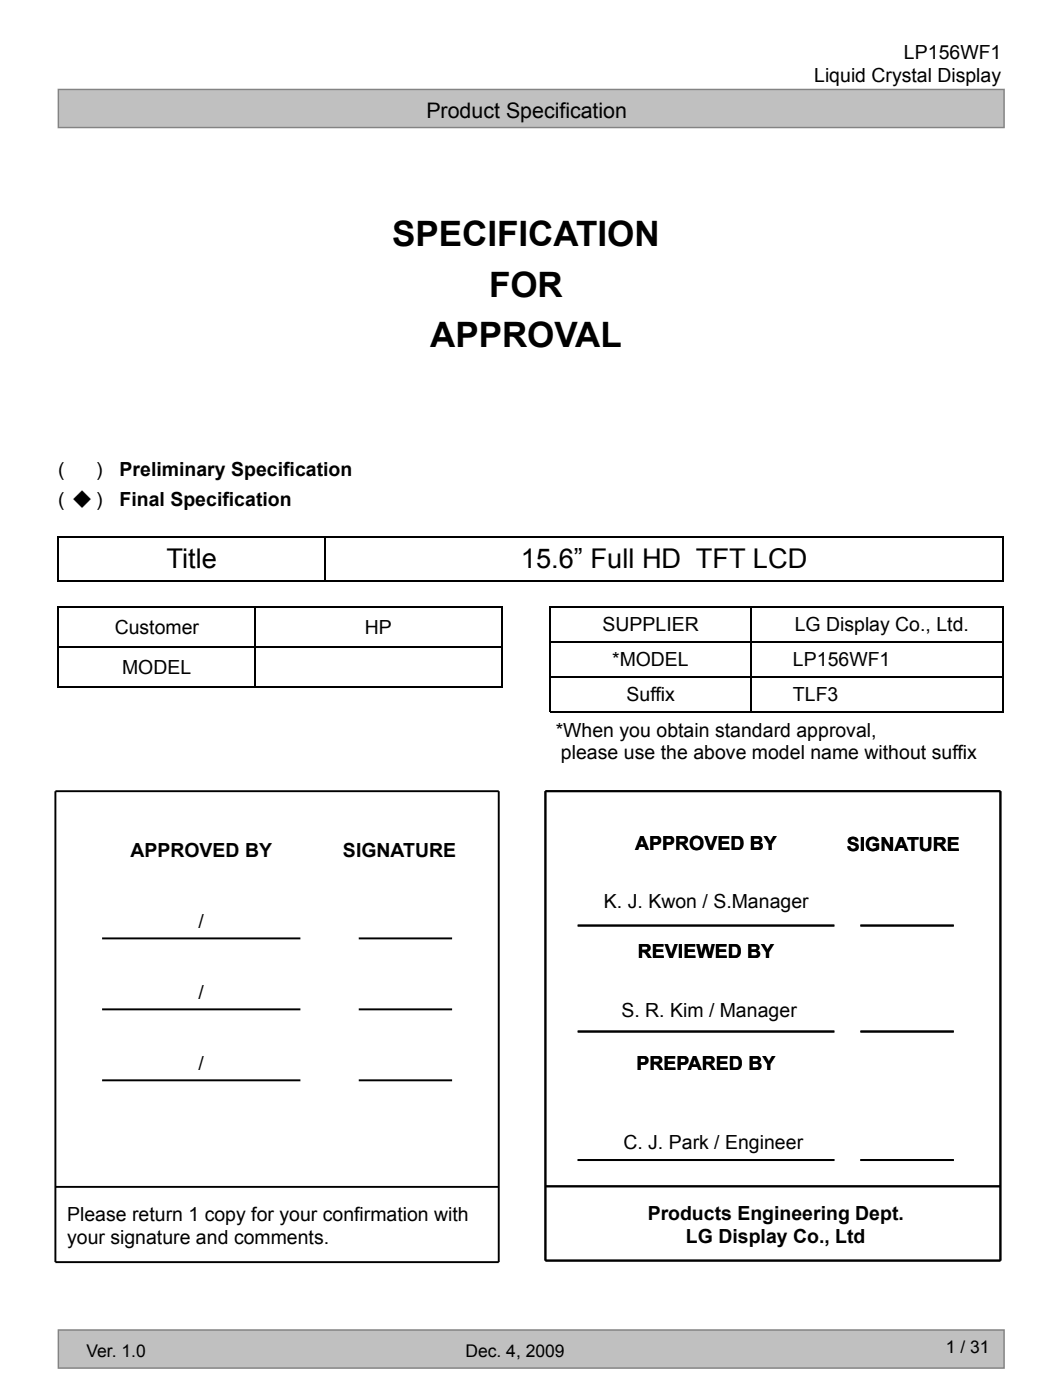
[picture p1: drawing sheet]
<svg xmlns="http://www.w3.org/2000/svg" width="190mm" height="254mm" viewBox="0 0 190 254" stroke-linecap="round" stroke-linejoin="round" font-family="sans-serif">
<defs><g id="words">
<g font-size="6.3">
<text x="71.2" y="44.7">SPECIFICATION</text>
<text x="88.7" y="53.8">FOR</text>
<text x="78" y="63">APPROVAL</text>
</g>
<g font-size="4.9">
<text x="30.2" y="103.1">Title</text>
<text x="94.5" y="103.1">15.6” Full HD TFT LCD</text>
</g>
<text font-size="3.9" x="77.4" y="21.5">Product Specification</text>
<g font-size="3.5">
<text x="164" y="10.7">LP156WF1</text>
<text x="147.7" y="15">Liquid Crystal Display</text>
<text x="10.5" y="86.4">(</text>
<text x="17.5" y="86.4">)</text>
<text x="21.7" y="86.4">Preliminary Specification</text>
<text x="10.5" y="91.7">( ◆ )</text>
<text x="21.7" y="91.7">Final Specification</text>
<text x="20.8" y="114.9">Customer</text>
<text x="66.2" y="114.9">HP</text>
<text x="109.3" y="114.5">SUPPLIER</text>
<text x="144.2" y="114.5">LG Display Co., Ltd.</text>
<text x="22.2" y="122.2">MODEL</text>
<text x="111.1" y="120.8">*MODEL</text>
<text x="143.9" y="120.8">LP156WF1</text>
<text x="113.7" y="127.2">Suffix</text>
<text x="143.9" y="127.2">TLF3</text>
<text x="100.8" y="133.7">*When you obtain standard approval,</text>
<text x="101.8" y="137.6">please use the above model name without suffix</text>
<text x="23.7" y="155.5">APPROVED BY</text>
<text x="62.2" y="155.5">SIGNATURE</text>
<text x="115.3" y="154.3">APPROVED BY</text>
<text x="153.6" y="154.4">SIGNATURE</text>
<text x="109.6" y="164.7">K. J. Kwon / S.Manager</text>
<text x="36" y="168.5">/</text>
<text x="115.7" y="173.7">REVIEWED BY</text>
<text x="36" y="181.3">/</text>
<text x="112.7" y="184.5">S. R. Kim / Manager</text>
<text x="36" y="194.2">/</text>
<text x="115.5" y="194.2">PREPARED BY</text>
<text x="113.1" y="208.5">C. J. Park / Engineer</text>
<text x="12.2" y="221.5">Please return 1 copy for your confirmation with</text>
<text x="117.5" y="221.3">Products Engineering Dept.</text>
<text x="12.2" y="225.7">your signature and comments.</text>
<text x="124.5" y="225.5">LG Display Co., Ltd</text>
</g>
<g font-size="3.2">
<text x="171.6" y="245.5">1 / 31</text>
<text x="15.7" y="246.2">Ver. 1.0</text>
<text x="84.5" y="246.2">Dec. 4, 2009</text>
</g>
</g></defs>
<path d="M10.6 16.2h171.6v6.9h-171.6z" fill-rule="evenodd" fill="#c0c0c0"/>
<path d="M10.6 16.2h171.6v6.9h-171.6z" fill="none" stroke="#808080" stroke-width=".26"/>
<path d="M10.6 241.3h171.6v6.9h-171.6z" fill-rule="evenodd" fill="#c0c0c0"/>
<path d="M10.6 241.3h171.6v6.9h-171.6z" fill="none" stroke="#808080" stroke-width=".26"/>
<g fill="none" stroke="#000" stroke-width=".18">
<path d="M10.4 97.3h171.8M10.5 97.2v8.4M10.6 97.4h171.4M10.7 97.4v8M58.9 97.4v8M59.1 97.4v8M182 97.4v8M182.1 97.2v8.4M10.4 105.5h171.8M10.4 110h80.8M10.5 109.9v14.9M10.6 105.3h171.4"/>
<path d="M10.6 117.3h80.4M10.6 110.1h80.4M10.6 117.4h80.4M10.7 110.1v14.5M46.2 110.1v14.5M46.4 110.1v14.5M90.9 110.1v14.5M91.1 109.9v14.9M99.6 110h82.6M99.7 109.9v19.3M99.8 110.1h82.2M99.8 116.3h82.2"/>
<path d="M99.8 116.5h82.2M99.8 110.1v19.1M136.2 110.1v19.1M136.4 110.1v19.1M182 110.1v19.1M182.1 109.9v19.3M10.4 124.7h80.8M10.6 124.6h80.4M99.8 122.7h82.2M99.8 129.1h82.2M99.8 122.9h82.2M99.8 129.2h82.2"/>
</g>
<g fill="none" stroke="#000" stroke-width=".35">
<path d="M10.1 143.5h80.4v85.5h-80.4zM99 143.5h82.5v85.2h-82.5zM18.5 170.3h36M65.1 170.3h16.9M104.8 167.9h46.6M156.1 167.9h16.9M18.5 183.1h36M18.5 196h36M65.1 183.1h16.9M65.1 196h16.9M104.8 187.1h46.6M156.1 187.1h16.9"/>
<path d="M10.1 215.3h80.4M99 215.2h82.5M104.8 210.5h46.6M156.1 210.5h16.9"/>
</g>
<use href="#words"/>
</svg>
